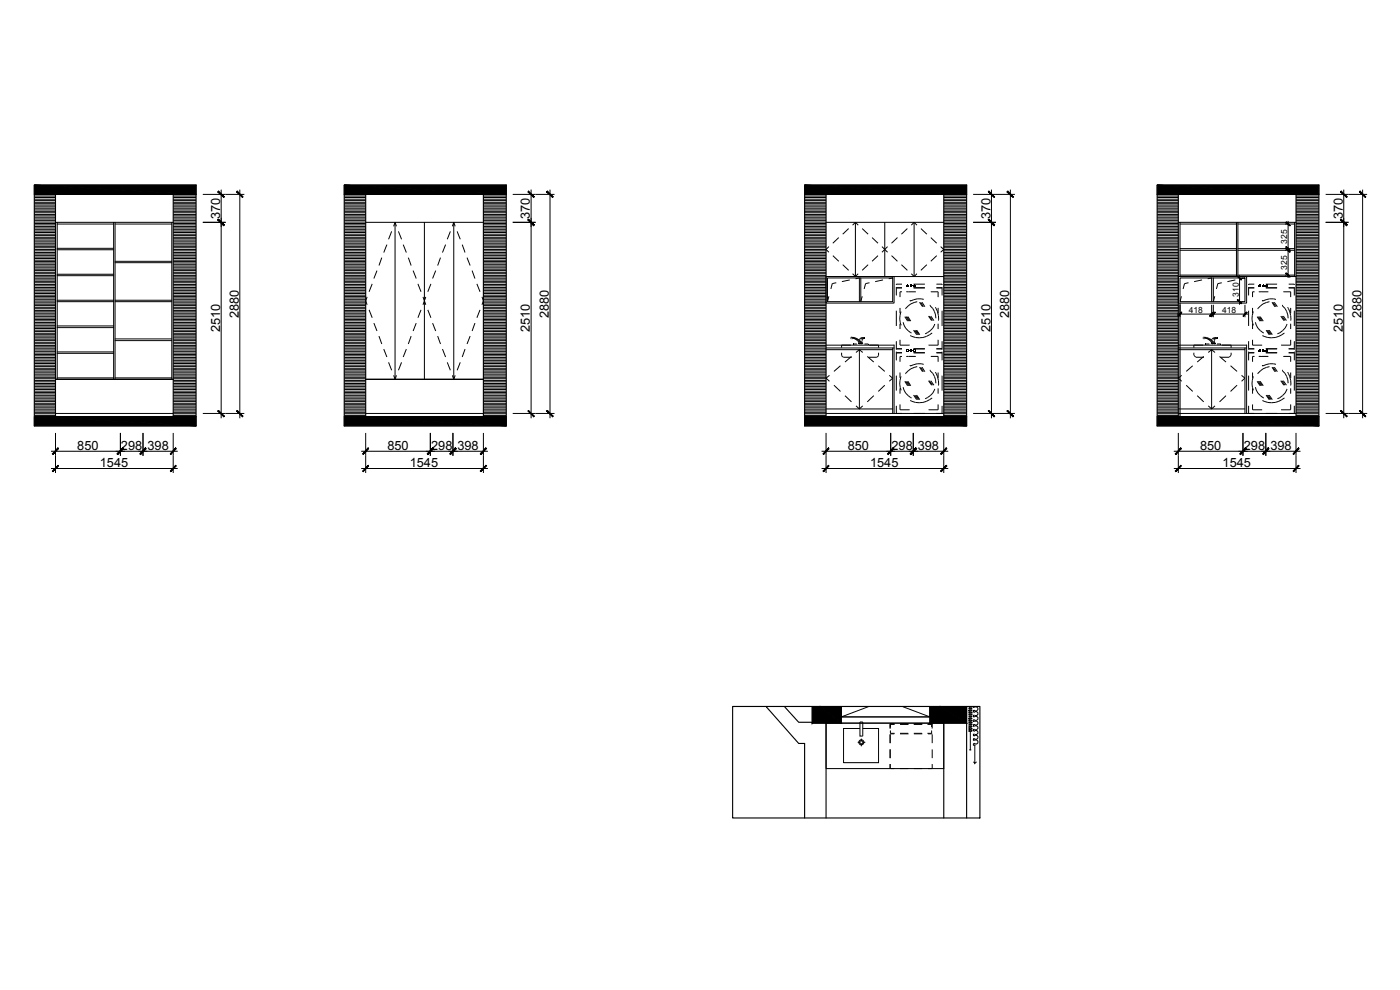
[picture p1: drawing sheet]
<svg xmlns="http://www.w3.org/2000/svg" width="420mm" height="297mm" viewBox="0 0 420 297" stroke-linecap="round" stroke-linejoin="round" font-family="sans-serif">
<defs><g id="words">
<g font-size="3.8">
<text x="66" y="65.7" transform="rotate(-90 66 65.7)">370</text>
<text x="159" y="65.7" transform="rotate(-90 159 65.7)">370</text>
<text x="297.1" y="65.7" transform="rotate(-90 297.1 65.7)">370</text>
<text x="402.8" y="65.7" transform="rotate(-90 402.8 65.7)">370</text>
<text x="71.6" y="95.4" transform="rotate(-90 71.6 95.4)">2880</text>
<text x="164.6" y="95.4" transform="rotate(-90 164.6 95.4)">2880</text>
<text x="302.7" y="95.4" transform="rotate(-90 302.7 95.4)">2880</text>
<text x="408.4" y="95.4" transform="rotate(-90 408.4 95.4)">2880</text>
<text x="66" y="99.6" transform="rotate(-90 66 99.6)">2510</text>
<text x="159" y="99.6" transform="rotate(-90 159 99.6)">2510</text>
<text x="297.1" y="99.6" transform="rotate(-90 297.1 99.6)">2510</text>
<text x="402.8" y="99.6" transform="rotate(-90 402.8 99.6)">2510</text>
<text x="23.2" y="135">850</text>
<text x="36.3" y="135">298</text>
<text x="44.2" y="135">398</text>
<text x="116.2" y="135">850</text>
<text x="129.3" y="135">298</text>
<text x="137.2" y="135">398</text>
<text x="254.3" y="135">850</text>
<text x="267.4" y="135">298</text>
<text x="275.3" y="135">398</text>
<text x="360" y="135">850</text>
<text x="373.1" y="135">298</text>
<text x="381.1" y="135">398</text>
<text x="29.9" y="140.2">1545</text>
<text x="122.9" y="140.2">1545</text>
<text x="261" y="140.2">1545</text>
<text x="366.7" y="140.2">1545</text>
</g>
<g font-size="2.6">
<text x="386.1" y="73" transform="rotate(-90 386.1 73)">325</text>
<text x="386.1" y="80.9" transform="rotate(-90 386.1 80.9)">325</text>
<text x="371.6" y="89" transform="rotate(-90 371.6 89)">310</text>
<text x="356.6" y="93.9">418</text>
<text x="366.6" y="93.9">418</text>
</g>
</g></defs>
<g fill="#000" stroke="#000" stroke-width=".3">
<path d="M10.3 55.5l48.5 2.8h-48.5zM10.3 55.5h48.5v2.8zM103.3 55.5l48.6 2.8h-48.6zM103.3 55.5h48.6v2.8zM241.4 55.5l48.6 2.8h-48.6zM241.4 55.5h48.6v2.8zM347.1 55.5l48.5 2.8h-48.5zM347.1 55.5h48.5v2.8zM10.3 124.9l48.5 2.8h-48.5zM10.3 124.9h48.5v2.8zM103.3 124.9l48.6 2.8h-48.6zM103.3 124.9h48.6v2.8z"/>
<path d="M241.4 124.9l48.6 2.8h-48.6zM241.4 124.9h48.6v2.8zM347.1 124.9l48.5 2.8h-48.5zM347.1 124.9h48.5v2.8zM246 211.9h6.4v5zM282 211.9h8v5z"/>
<path d="M65.3 57.5l1.8 1.7 .2-.1zM65.3 57.5l.3-.2 1.7 1.8z"/>
<path d="M71 57.5l1.7 1.7 .2-.1zM71.2 57.3l1.7 1.8-1.9-1.6z"/>
<path d="M158.4 57.5l1.7 1.7 .1-.1zM158.5 57.3l1.7 1.8-1.8-1.6z"/>
<path d="M164 57.5l1.7 1.7 .2-.1zM164.2 57.3l1.7 1.8-1.9-1.6z"/>
<path d="M296.5 57.5l1.7 1.7 .1-.1zM296.6 57.3l1.7 1.8-1.8-1.6z"/>
<path d="M302.1 57.5l1.7 1.7 .2-.1zM302.3 57.3l1.7 1.8-1.9-1.6z"/>
<path d="M402.1 57.5l1.8 1.7 .2-.1zM402.3 57.3l1.8 1.8-2-1.6z"/>
<path d="M407.8 57.5l1.7 1.7 .2-.1zM408 57.3l1.7 1.8-1.9-1.6z"/>
<path d="M65.3 65.9l2 1.5-1.7-1.6zM65.3 65.9l2 1.5-.2 .3z"/>
<path d="M65.3 65.9l1.8 1.8 .2-.3zM65.3 65.9l.3-.1 1.7 1.6z"/>
<path d="M158.4 65.9l1.8 1.5-1.7-1.6zM158.4 65.9l1.8 1.5-.1 .3z"/>
<path d="M158.4 65.9l1.7 1.8 .1-.3zM158.4 65.9l.1-.1 1.7 1.6z"/>
<path d="M296.6 65.8l-.1 .1 1.8 1.5zM296.5 65.9l1.8 1.5-.1 .3z"/>
<path d="M296.5 65.9l1.7 1.8 .1-.3zM296.5 65.9l.1-.1 1.7 1.6z"/>
<path d="M385.7 74.1l1.3 1-1.1-1.1zM385.7 74.1l1.3 1-.1 .1z"/>
<path d="M385.7 74.6l1.3 1zM385.7 74.6l.2-.2 1.1 1.2z"/>
<path d="M385.7 66.7l1.3 1zM385.7 66.7l.2-.2 1.1 1.2z"/>
<path d="M402.3 65.8l-.2 .1 2 1.5zM402.1 65.9l2 1.5-.2 .3z"/>
<path d="M402.1 65.9l1.8 1.8 .2-.3zM402.3 65.8l1.8 1.6-2-1.5z"/>
<path d="M354.5 93.6l-1 1.3zM353.3 94.7l1.2-1.1-1 1.3z"/>
<path d="M362.8 94.7l.1 .2 1.1-1.3zM364 93.6l.1 .1-1.2 1.2z"/>
<path d="M364.5 93.6l-1.1 1.3zM363.3 94.7l1.2-1.1-1.1 1.3z"/>
<path d="M371.1 90l1.3 1-1.1-1.2zM371.1 90l1.3 1z"/>
<path d="M371.1 82.9l1.2 1.1 .1-.1zM371.1 82.9l.2-.1 1.1 1.1z"/>
<path d="M372.8 94.7l.1 .2 1-1.3zM373.9 93.6l.2 .1-1.2 1.2z"/>
<path d="M385.7 81.9l1.3 1.1-1.1-1.2zM385.7 81.9l1.3 1.1z"/>
<path d="M17.4 134.3l-1.5 2 1.7-1.7zM17.4 134.3l-1.5 2-.2-.2z"/>
<path d="M17.4 139.6l-1.5 1.8 1.7-1.6zM17.4 139.6l-1.5 1.8-.2-.1z"/>
<path d="M35.1 136.1l.2 .2 1.6-2zM36.9 134.3l.2 .3-1.8 1.7z"/>
<path d="M36.9 134.3l-1.6 2 1.8-1.7zM35.1 136.1l1.8-1.8-1.6 2z"/>
<path d="M43.7 134.3l-1.7 1.8 .1 .2zM43.7 134.3l.1 .3-1.7 1.7z"/>
<path d="M43.7 134.3l-1.6 2 1.7-1.7zM43.7 134.3l-1.6 2-.1-.2z"/>
<path d="M52.7 134.3l-1.7 1.8 .2 .2zM52.7 134.3l.2 .3-1.7 1.7z"/>
<path d="M65.3 123.2l2 1.7-1.7-1.8zM65.3 123.2l2 1.7-.2 .1z"/>
<path d="M71 123.2l1.9 1.7-1.7-1.8zM71 123.2l1.9 1.7-.2 .1z"/>
<path d="M110.5 134.3l-1.6 2 1.7-1.7zM110.5 134.3l-1.6 2-.1-.2z"/>
<path d="M110.5 139.6l-1.6 1.8 1.7-1.6zM110.5 139.6l-1.6 1.8-.1-.1z"/>
<path d="M129.8 134.3l-1.6 1.8 .1 .2zM129.8 134.3l.2 .3-1.7 1.7z"/>
<path d="M129.8 134.3l-1.5 2 1.7-1.7zM129.8 134.3l-1.5 2-.1-.2z"/>
<path d="M136.6 134.3l-1.7 1.8 .2 .2zM136.6 134.3l.3 .3-1.8 1.7z"/>
<path d="M136.6 134.3l-1.5 2 1.8-1.7zM136.6 134.3l-1.5 2-.2-.2z"/>
<path d="M145.8 134.3l-1.8 1.8 .2 .2zM145.8 134.3l.1 .3-1.7 1.7z"/>
<path d="M158.5 123.1l-.1 .1 1.8 1.7zM158.4 123.2l1.8 1.7-.1 .1z"/>
<path d="M164 123.2l1.9 1.7-1.7-1.8zM164 123.2l1.9 1.7-.2 .1z"/>
<path d="M248.5 134.3l-1.5 2 1.7-1.7zM248.5 134.3l-1.5 2-.1-.2z"/>
<path d="M248.5 139.6l-1.5 1.8 1.7-1.6zM248.5 139.6l-1.5 1.8-.1-.1z"/>
<path d="M267.9 134.3l-1.7 1.8 .2 .2zM267.9 134.3l.2 .3-1.7 1.7z"/>
<path d="M267.9 134.3l-1.5 2 1.7-1.7zM267.9 134.3l-1.5 2-.2-.2z"/>
<path d="M274.7 134.3l-1.7 1.8 .2 .2zM274.7 134.3l.3 .3-1.8 1.7z"/>
<path d="M274.7 134.3l-1.5 2 1.8-1.7zM274.7 134.3l-1.5 2-.2-.2z"/>
<path d="M282.1 136.1l.2 .2 1.6-2zM283.9 134.3l.1 .3-1.7 1.7z"/>
<path d="M296.6 123.1l-.1 .1 1.8 1.7zM296.5 123.2l1.8 1.7-.1 .1z"/>
<path d="M302.1 123.2l1.9 1.7-1.7-1.8zM302.1 123.2l1.9 1.7-.2 .1z"/>
<path d="M354.2 134.3l-1.5 2 1.7-1.7zM354.2 134.3l-1.5 2-.2-.2z"/>
<path d="M354.2 139.6l-1.5 1.8 1.7-1.6zM354.2 139.6l-1.5 1.8-.2-.1z"/>
<path d="M373.6 134.3l-1.7 1.8 .2 .2zM373.6 134.3l.3 .3-1.8 1.7z"/>
<path d="M373.6 134.3l-1.5 2 1.8-1.7zM373.6 134.3l-1.5 2-.2-.2z"/>
<path d="M380.5 134.3l-1.7 1.8 .1 .2zM380.5 134.3l.1 .3-1.7 1.7z"/>
<path d="M380.5 134.3l-1.6 2 1.7-1.7zM380.5 134.3l-1.6 2-.1-.2z"/>
<path d="M389.5 134.3l-1.7 1.8 .2 .2zM389.5 134.3l.2 .3-1.7 1.7z"/>
<path d="M402.3 123.1l-.2 .1 2 1.7zM402.1 123.2l2 1.7-.2 .1z"/>
<path d="M408 123.1l-.2 .1 1.9 1.7zM407.8 123.2l1.9 1.7-.2 .1z"/>
<path d="M51 141.3l.2 .1 1.5-1.8zM52.7 139.6l.2 .2-1.7 1.6z"/>
<path d="M144 141.3l.2 .1 1.6-1.8zM145.8 139.6l.1 .2-1.7 1.6z"/>
<path d="M282.1 141.3l.2 .1 1.6-1.8zM283.9 139.6l.1 .2-1.7 1.6z"/>
<path d="M387.8 141.3l.2 .1 1.5-1.8zM389.5 139.6l.2 .2-1.7 1.6z"/>
<path d="M243.6 211.9h2.4l-2.4 5zM246 211.9l-2.4 5h8.8z"/>
<path d="M278.9 211.9h3.1l-3.1 5zM282 211.9l-3.1 5h11.1z"/>
</g>
<g fill="none" stroke="#000" stroke-width=".34">
<path d="M10.3 55.5h48.5v72.2h-48.5zM10.3 58.3h48.5M16.6 58.3v66.6M52 58.3v66.6M103.3 55.5h48.6v72.2h-48.6zM103.3 58.3h48.6M109.7 58.3v66.6M145 58.3v66.6M241.4 55.5h48.6v72.2h-48.6zM241.4 58.3h48.6M247.8 58.3v66.6M283.1 58.3v66.6"/>
<path d="M347.1 55.5h48.5v72.2h-48.5zM347.1 58.3h48.5M353.5 58.3v66.6M388.8 58.3v66.6M354 90.9v34M10.3 124.9h48.5M103.3 124.9h48.6M241.4 124.9h48.6M347.1 124.9h48.5M219.8 211.9h74.1v33.4h-74.1zM229.9 211.9l9.7 11.1h1.8v22.3M235.4 211.9l4.2 4.7h4"/>
<path d="M243.6 211.9v5h8.8v-5M247.8 216.9v28.4M278.9 211.9v5h11.1M283.1 216.9v28.4M290 211.9v33.4"/>
</g>
<g fill="none" stroke="#000" stroke-width=".3">
<path d="M10.3 58.4h6.3M10.3 58.8h6.3M10.3 59.2h6.3M10.3 59.7h6.3M52 58.4h6.8M52 58.8h6.8M52 59.2h6.8M52 59.7h6.8M60.8 58.3h12.5M66.3 56.9v68.5M71.9 56.9v68.5M103.3 58.4h6.4"/>
<path d="M103.3 58.8h6.4M103.3 59.2h6.4M103.3 59.7h6.4M145 58.4h6.9M145 58.8h6.9M145 59.2h6.9M145 59.7h6.9M153.8 58.3h12.5M159.3 56.9v68.5M165 56.9v68.5M241.4 58.4h6.4M241.4 58.8h6.4"/>
<path d="M241.4 59.2h6.4M241.4 59.7h6.4M283.1 58.4h6.9M283.1 58.8h6.9M283.1 59.2h6.9M283.1 59.7h6.9M291.9 58.3h12.5M297.4 56.9v68.5M303.1 56.9v68.5M347.1 58.4h6.4M347.1 58.8h6.4M347.1 59.2h6.4"/>
<path d="M347.1 59.7h6.4M388.8 58.4h6.8M388.8 58.8h6.8M388.8 59.2h6.8M388.8 59.7h6.8M397.6 58.3h12.5M403.1 56.9v68.5M408.7 56.9v68.5M10.3 60.2h6.3M10.3 60.7h6.3M10.3 61.1h6.3M10.3 61.5h6.3"/>
<path d="M10.3 62h6.3M10.3 62.5h6.3M10.3 63h6.3M10.3 63.4h6.3M10.3 63.8h6.3M10.3 64.3h6.3M10.3 64.7h6.3M10.3 65.2h6.3M10.3 65.7h6.3M10.3 66.1h6.3M10.3 66.6h6.3M10.3 67h6.3"/>
<path d="M10.3 67.4h6.3M10.3 68h6.3M10.3 68.4h6.3M10.3 68.9h6.3M10.3 69.3h6.3M10.3 69.7h6.3M10.3 70.2h6.3M10.3 70.7h6.3M10.3 71.2h6.3M10.3 71.6h6.3M10.3 72h6.3M10.3 72.5h6.3"/>
<path d="M10.3 73h6.3M10.3 73.5h6.3M10.3 73.9h6.3M10.3 74.3h6.3M10.3 74.8h6.3M10.3 75.2h6.3M10.3 75.7h6.3M10.3 76.2h6.3M10.3 76.6h6.3M10.3 77.1h6.3M10.3 77.5h6.3M10.3 78h6.3"/>
<path d="M10.3 78.5h6.3M10.3 78.9h6.3M10.3 79.4h6.3M10.3 79.8h6.3M16.6 66.7h35.4M17.2 67.2h16.9M17.2 66.7v47.1M17.2 74.5h16.9M17.2 74.9h16.9M34.1 66.7v47.1M34.5 67.2h17M34.5 66.7v47.1"/>
<path d="M34.5 78.4h17M34.5 78.8h17M51.5 66.7v47.1M52 60.2h6.8M52 60.7h6.8M52 61.1h6.8M52 61.5h6.8M52 62h6.8M52 62.5h6.8M52 63h6.8M52 63.4h6.8M52 63.8h6.8"/>
<path d="M52 64.3h6.8M52 64.7h6.8M52 65.2h6.8M52 65.7h6.8M52 66.1h6.8M52 66.6h6.8M52 67h6.8M52 67.4h6.8M52 68h6.8M52 68.4h6.8M52 68.9h6.8M52 69.3h6.8"/>
<path d="M52 69.7h6.8M52 70.2h6.8M52 70.7h6.8M52 71.2h6.8M52 71.6h6.8M52 72h6.8M52 72.5h6.8M52 73h6.8M52 73.5h6.8M52 73.9h6.8M52 74.3h6.8M52 74.8h6.8"/>
<path d="M52 75.2h6.8M52 75.7h6.8M52 76.2h6.8M52 76.6h6.8M52 77.1h6.8M52 77.5h6.8M52 78h6.8M52 78.5h6.8M52 78.9h6.8M52 79.4h6.8M52 79.8h6.8M60.8 66.7h6.9"/>
<path d="M103.3 60.2h6.4M103.3 60.7h6.4M103.3 61.1h6.4M103.3 61.5h6.4M103.3 62h6.4M103.3 62.5h6.4M103.3 63h6.4M103.3 63.4h6.4M103.3 63.8h6.4M103.3 64.3h6.4M103.3 64.7h6.4M103.3 65.2h6.4"/>
<path d="M103.3 65.7h6.4M103.3 66.1h6.4M103.3 66.6h6.4M103.3 67h6.4M103.3 67.4h6.4M103.3 68h6.4M103.3 68.4h6.4M103.3 68.9h6.4M103.3 69.3h6.4M103.3 69.7h6.4M103.3 70.2h6.4M103.3 70.7h6.4"/>
<path d="M103.3 71.2h6.4M103.3 71.6h6.4M103.3 72h6.4M103.3 72.5h6.4M103.3 73h6.4M103.3 73.5h6.4M103.3 73.9h6.4M103.3 74.3h6.4M103.3 74.8h6.4M103.3 75.2h6.4M103.3 75.7h6.4M103.3 76.2h6.4"/>
<path d="M103.3 76.6h6.4M103.3 77.1h6.4M103.3 77.5h6.4M103.3 78h6.4M103.3 78.5h6.4M103.3 78.9h6.4M103.3 79.4h6.4M103.3 79.8h6.4M109.7 66.7h35.3M114.5 77.3l-.8 2.3M116 73.4l-.9 2.3M117.5 69.4l-.9 2.4"/>
<path d="M118.5 66.7v47.1M118.5 66.7l-.4 1.2M118.5 66.7l.4 1.2M119.5 69.4l.9 2.4M121 73.4l.9 2.3M122.5 77.3l.8 2.3M127.3 66.7v47.1M132.1 77.3l-.8 2.3M133.7 73.4l-1 2.3M135.1 69.4l-.9 2.4M136.1 66.7v47.1M136.1 66.7l-.4 1.2"/>
<path d="M136.1 66.7l.4 1.2M137.1 69.4l1 2.4M138.7 73.4l.8 2.3M140.1 77.3l.9 2.3M145 60.2h6.9M145 60.7h6.9M145 61.1h6.9M145 61.5h6.9M145 62h6.9M145 62.5h6.9M145 63h6.9M145 63.4h6.9"/>
<path d="M145 63.8h6.9M145 64.3h6.9M145 64.7h6.9M145 65.2h6.9M145 65.7h6.9M145 66.1h6.9M145 66.6h6.9M145 67h6.9M145 67.4h6.9M145 68h6.9M145 68.4h6.9M145 68.9h6.9"/>
<path d="M145 69.3h6.9M145 69.7h6.9M145 70.2h6.9M145 70.7h6.9M145 71.2h6.9M145 71.6h6.9M145 72h6.9M145 72.5h6.9M145 73h6.9M145 73.5h6.9M145 73.9h6.9M145 74.3h6.9"/>
<path d="M145 74.8h6.9M145 75.2h6.9M145 75.7h6.9M145 76.2h6.9M145 76.6h6.9M145 77.1h6.9M145 77.5h6.9M145 78h6.9M145 78.5h6.9M145 78.9h6.9M145 79.4h6.9M145 79.8h6.9"/>
<path d="M153.8 66.7h6.9M241.4 60.2h6.4M241.4 60.7h6.4M241.4 61.1h6.4M241.4 61.5h6.4M241.4 62h6.4M241.4 62.5h6.4M241.4 63h6.4M241.4 63.4h6.4M241.4 63.8h6.4M241.4 64.3h6.4M241.4 64.7h6.4"/>
<path d="M241.4 65.2h6.4M241.4 65.7h6.4M241.4 66.1h6.4M241.4 66.6h6.4M241.4 67h6.4M241.4 67.4h6.4M241.4 68h6.4M241.4 68.4h6.4M241.4 68.9h6.4M241.4 69.3h6.4M241.4 69.7h6.4M241.4 70.2h6.4"/>
<path d="M241.4 70.7h6.4M241.4 71.2h6.4M241.4 71.6h6.4M241.4 72h6.4M241.4 72.5h6.4M241.4 73h6.4M241.4 73.5h6.4M241.4 73.9h6.4M241.4 74.3h6.4M241.4 74.8h6.4M241.4 75.2h6.4M241.4 75.7h6.4"/>
<path d="M241.4 76.2h6.4M241.4 76.6h6.4M241.4 77.1h6.4M241.4 77.5h6.4M241.4 78h6.4M241.4 78.5h6.4M241.4 78.9h6.4M241.4 79.4h6.4M241.4 79.8h6.4M247.8 66.7h35.3M247.8 74.8l.8 .9M248.6 74l-.8 .8"/>
<path d="M249.8 76.7l1.8 1.7M251.6 71.3l-1.8 1.7M252.8 79.4l1.8 1.7M254.6 68.5l-1.8 1.7M256.6 66.7v16.2M256.6 66.7l-.9 .8M256.6 66.7l.8 .8M258.6 68.5l1.8 1.7M260.4 79.4l-1.8 1.7M261.6 71.3l1.8 1.7M263.4 76.7l-1.8 1.7M264.6 74l1.6 1.7"/>
<path d="M265.4 66.7v16.2M266.2 74l-1.6 1.7M267.4 76.7l1.8 1.7M269.2 71.3l-1.8 1.7M270.4 79.4l1.8 1.7M272.2 68.5l-1.8 1.7M274.2 66.7v16.2M274.2 66.7l-.8 .8M274.2 66.7l.9 .8M276.2 68.5l1.8 1.7M278 79.4l-1.8 1.7M279.2 71.3l1.8 1.7"/>
<path d="M281 76.7l-1.8 1.7M282.2 74l.9 .8M283.1 60.2h6.9M283.1 60.7h6.9M283.1 61.1h6.9M283.1 61.5h6.9M283.1 62h6.9M283.1 62.5h6.9M283.1 63h6.9M283.1 63.4h6.9M283.1 63.8h6.9M283.1 64.3h6.9"/>
<path d="M283.1 64.7h6.9M283.1 65.2h6.9M283.1 65.7h6.9M283.1 66.1h6.9M283.1 66.6h6.9M283.1 67h6.9M283.1 67.4h6.9M283.1 68h6.9M283.1 68.4h6.9M283.1 68.9h6.9M283.1 69.3h6.9M283.1 69.7h6.9"/>
<path d="M283.1 70.2h6.9M283.1 70.7h6.9M283.1 71.2h6.9M283.1 71.6h6.9M283.1 72h6.9M283.1 72.5h6.9M283.1 73h6.9M283.1 73.5h6.9M283.1 73.9h6.9M283.1 74.3h6.9M283.1 74.8h6.9M283.1 75.2h6.9"/>
<path d="M283.1 75.7h6.9M283.1 76.2h6.9M283.1 76.6h6.9M283.1 77.1h6.9M283.1 77.5h6.9M283.1 78h6.9M283.1 78.5h6.9M283.1 78.9h6.9M283.1 79.4h6.9M283.1 79.8h6.9M283.1 74.8l-.9 .9M291.9 66.7h6.9"/>
<path d="M347.1 60.2h6.4M347.1 60.7h6.4M347.1 61.1h6.4M347.1 61.5h6.4M347.1 62h6.4M347.1 62.5h6.4M347.1 63h6.4M347.1 63.4h6.4M347.1 63.8h6.4M347.1 64.3h6.4M347.1 64.7h6.4M347.1 65.2h6.4"/>
<path d="M347.1 65.7h6.4M347.1 66.1h6.4M347.1 66.6h6.4M347.1 67h6.4M347.1 67.4h6.4M347.1 68h6.4M347.1 68.4h6.4M347.1 68.9h6.4M347.1 69.3h6.4M347.1 69.7h6.4M347.1 70.2h6.4M347.1 70.7h6.4"/>
<path d="M347.1 71.2h6.4M347.1 71.6h6.4M347.1 72h6.4M347.1 72.5h6.4M347.1 73h6.4M347.1 73.5h6.4M347.1 73.9h6.4M347.1 74.3h6.4M347.1 74.8h6.4M347.1 75.2h6.4M347.1 75.7h6.4M347.1 76.2h6.4"/>
<path d="M347.1 76.6h6.4M347.1 77.1h6.4M347.1 77.5h6.4M347.1 78h6.4M347.1 78.5h6.4M347.1 78.9h6.4M347.1 79.4h6.4M347.1 79.8h6.4M353.5 66.7h35.3M354 66.7v16.2M354 67.2h16.9M354 75.1h16.9"/>
<path d="M354 74.6h16.9M370.9 66.7v16.2M371.3 67.2h17M371.3 66.7v16.2M371.3 75.1h17M371.3 74.6h17M386.4 66.3v17.1M388.3 66.7v16.2M388.8 60.2h6.8M388.8 60.7h6.8M388.8 61.1h6.8M388.8 61.5h6.8"/>
<path d="M388.8 62h6.8M388.8 62.5h6.8M388.8 63h6.8M388.8 63.4h6.8M388.8 63.8h6.8M388.8 64.3h6.8M388.8 64.7h6.8M388.8 65.2h6.8M388.8 65.7h6.8M388.8 66.1h6.8M388.8 66.6h6.8M388.8 67h6.8"/>
<path d="M388.8 67.4h6.8M388.8 68h6.8M388.8 68.4h6.8M388.8 68.9h6.8M388.8 69.3h6.8M388.8 69.7h6.8M388.8 70.2h6.8M388.8 70.7h6.8M388.8 71.2h6.8M388.8 71.6h6.8M388.8 72h6.8M388.8 72.5h6.8"/>
<path d="M388.8 73h6.8M388.8 73.5h6.8M388.8 73.9h6.8M388.8 74.3h6.8M388.8 74.8h6.8M388.8 75.2h6.8M388.8 75.7h6.8M388.8 76.2h6.8M388.8 76.6h6.8M388.8 77.1h6.8M388.8 77.5h6.8M388.8 78h6.8"/>
<path d="M388.8 78.5h6.8M388.8 78.9h6.8M388.8 79.4h6.8M388.8 79.8h6.8M397.6 66.7h6.9M10.3 80.3h6.3M10.3 80.7h6.3M10.3 81.2h6.3M10.3 81.7h6.3M10.3 82.1h6.3M10.3 82.6h6.3M10.3 83h6.3"/>
<path d="M10.3 83.4h6.3M10.3 84h6.3M10.3 84.4h6.3M10.3 84.8h6.3M10.3 85.3h6.3M10.3 85.7h6.3M10.3 86.2h6.3M10.3 86.7h6.3M10.3 87.1h6.3M10.3 87.6h6.3M10.3 88h6.3M10.3 88.5h6.3"/>
<path d="M10.3 89h6.3M10.3 89.4h6.3M10.3 89.9h6.3M10.3 90.3h6.3M10.3 90.8h6.3M10.3 91.2h6.3M10.3 91.7h6.3M10.3 92.2h6.3M10.3 92.6h6.3M10.3 93.1h6.3M10.3 93.5h6.3M10.3 93.9h6.3"/>
<path d="M10.3 94.5h6.3M10.3 94.9h6.3M10.3 95.4h6.3M10.3 95.8h6.3M10.3 96.2h6.3M10.3 96.7h6.3M10.3 97.2h6.3M10.3 97.7h6.3M10.3 98.1h6.3M10.3 98.5h6.3M10.3 99h6.3M10.3 99.5h6.3"/>
<path d="M10.3 100h6.3M17.2 90.5h16.9M17.2 90.1h16.9M17.2 82.3h16.9M17.2 82.7h16.9M17.2 97.8h16.9M17.2 98.3h16.9M34.5 90.5h17M34.5 90.1h17M52 80.3h6.8M52 80.7h6.8M52 81.2h6.8"/>
<path d="M52 81.7h6.8M52 82.1h6.8M52 82.6h6.8M52 83h6.8M52 83.4h6.8M52 84h6.8M52 84.4h6.8M52 84.8h6.8M52 85.3h6.8M52 85.7h6.8M52 86.2h6.8M52 86.7h6.8"/>
<path d="M52 87.1h6.8M52 87.6h6.8M52 88h6.8M52 88.5h6.8M52 89h6.8M52 89.4h6.8M52 89.9h6.8M52 90.3h6.8M52 90.8h6.8M52 91.2h6.8M52 91.7h6.8M52 92.2h6.8"/>
<path d="M52 92.6h6.8M52 93.1h6.8M52 93.5h6.8M52 93.9h6.8M52 94.5h6.8M52 94.9h6.8M52 95.4h6.8M52 95.8h6.8M52 96.2h6.8M52 96.7h6.8M52 97.2h6.8M52 97.7h6.8"/>
<path d="M52 98.1h6.8M52 98.5h6.8M52 99h6.8M52 99.5h6.8M52 100h6.8M103.3 80.3h6.4M103.3 80.7h6.4M103.3 81.2h6.4M103.3 81.7h6.4M103.3 82.1h6.4M103.3 82.6h6.4M103.3 83h6.4"/>
<path d="M103.3 83.4h6.4M103.3 84h6.4M103.3 84.4h6.4M103.3 84.8h6.4M103.3 85.3h6.4M103.3 85.7h6.4M103.3 86.2h6.4M103.3 86.7h6.4M103.3 87.1h6.4M103.3 87.6h6.4M103.3 88h6.4M103.3 88.5h6.4"/>
<path d="M103.3 89h6.4M103.3 89.4h6.4M103.3 89.9h6.4M103.3 90.3h6.4M103.3 90.8h6.4M103.3 91.2h6.4M103.3 91.7h6.4M103.3 92.2h6.4M103.3 92.6h6.4M103.3 93.1h6.4M103.3 93.5h6.4M103.3 93.9h6.4"/>
<path d="M103.3 94.5h6.4M103.3 94.9h6.4M103.3 95.4h6.4M103.3 95.8h6.4M103.3 96.2h6.4M103.3 96.7h6.4M103.3 97.2h6.4M103.3 97.7h6.4M103.3 98.1h6.4M103.3 98.5h6.4M103.3 99h6.4M103.3 99.5h6.4"/>
<path d="M103.3 100h6.4M110.1 89l-.4 1.2 .4 1.2M110.7 92.9l.9 2.4M111.6 85.1l-.9 2.4M112.2 96.9l.9 2.4M113.1 81.2l-.9 2.3M123.9 81.2l1 2.3M124.9 96.9l-1 2.4M125.4 85.1l.9 2.4M126.3 92.9l-.9 2.4M126.9 89l.8 2.4M127.7 89l-.8 2.4"/>
<path d="M128.3 92.9l1 2.4M129.3 85.1l-1 2.4M129.8 96.9l.9 2.4M130.7 81.2l-.9 2.3M141.6 81.2l.9 2.3M142.5 96.9l-.9 2.4M143.1 85.1l.9 2.4M144 92.9l-.9 2.4M144.6 89l.4 1.2-.4 1.2M145 80.3h6.9M145 80.7h6.9M145 81.2h6.9"/>
<path d="M145 81.7h6.9M145 82.1h6.9M145 82.6h6.9M145 83h6.9M145 83.4h6.9M145 84h6.9M145 84.4h6.9M145 84.8h6.9M145 85.3h6.9M145 85.7h6.9M145 86.2h6.9M145 86.7h6.9"/>
<path d="M145 87.1h6.9M145 87.6h6.9M145 88h6.9M145 88.5h6.9M145 89h6.9M145 89.4h6.9M145 89.9h6.9M145 90.3h6.9M145 90.8h6.9M145 91.2h6.9M145 91.7h6.9M145 92.2h6.9"/>
<path d="M145 92.6h6.9M145 93.1h6.9M145 93.5h6.9M145 93.9h6.9M145 94.5h6.9M145 94.9h6.9M145 95.4h6.9M145 95.8h6.9M145 96.2h6.9M145 96.7h6.9M145 97.2h6.9M145 97.7h6.9"/>
<path d="M145 98.1h6.9M145 98.5h6.9M145 99h6.9M145 99.5h6.9M145 100h6.9M241.4 80.3h6.4M241.4 80.7h6.4M241.4 81.2h6.4M241.4 81.7h6.4M241.4 82.1h6.4M241.4 82.6h6.4M241.4 83h6.4"/>
<path d="M241.4 83.4h6.4M241.4 84h6.4M241.4 84.4h6.4M241.4 84.8h6.4M241.4 85.3h6.4M241.4 85.7h6.4M241.4 86.2h6.4M241.4 86.7h6.4M241.4 87.1h6.4M241.4 87.6h6.4M241.4 88h6.4M241.4 88.5h6.4"/>
<path d="M241.4 89h6.4M241.4 89.4h6.4M241.4 89.9h6.4M241.4 90.3h6.4M241.4 90.8h6.4M241.4 91.2h6.4M241.4 91.7h6.4M241.4 92.2h6.4M241.4 92.6h6.4M241.4 93.1h6.4M241.4 93.5h6.4M241.4 93.9h6.4"/>
<path d="M241.4 94.5h6.4M241.4 94.9h6.4M241.4 95.4h6.4M241.4 95.8h6.4M241.4 96.2h6.4M241.4 96.7h6.4M241.4 97.2h6.4M241.4 97.7h6.4M241.4 98.1h6.4M241.4 98.5h6.4M241.4 99h6.4M241.4 99.5h6.4"/>
<path d="M241.4 100h6.4M247.8 82.9h20.4v8h-20.4zM247.8 82.9h35.3M248.2 83.4h19.6v7.1h-19.6zM248.6 88.9l-.4 1.6M250.8 84.8l-1.1 .3-.5 1.6M254.9 84l-2.4 .5M255.7 82.1l.9 .8M256.6 83.6l1.2-.2v7.1M257.4 82.1l-.8 .8M258.2 83.4v7.1l.4-1.6M260.8 84.8l-1.2 .3-.4 1.6"/>
<path d="M264.9 84l-2.4 .5M267.8 83.4l-1.2 .2M268.9 86.1v2.5M268.9 93.2v4.6M268.9 86.3h1.7M270 92.3v1.6M270 97.1v1.6M270.3 93.4a5.4 5.4 0 0 0 0 4.2M270.6 87.5h-.6v1.6M270.6 85.2h-1.7v.3M270.9 96.7a4.4 4.4 0 0 0 2.5 3.2M271.4 95l.9 1.3"/>
<path d="M271.7 95l.9 1.3M271.8 87.5h2.9M272 95l.9 1.3M272.3 95l.9 1.3M273 90.3h.1M273.4 82.1l.8 .8M274 99l1 1.4M274 86.3h3.4M274 85.2h3.4M274.4 99l.9 1.4M274.7 99l.9 1.4M275 99l.9 1.4"/>
<path d="M275.1 82.1l-.9 .8M275.1 90.5a5.1 5.1 0 0 0-3.5 2.2M275.8 90.6l.9 1.4M276.2 90.6l.8 1.4M276.6 90.6l.8 1.4M277.1 89.8a5.3 5.3 0 0 0-4.1 .5M278.5 94.8l1 1.3M278.8 94.8l.9 1.3M279 91.7h.1M279 91.7a4.8 4.8 0 0 1 1.7 3.8M279.2 87.5h2.2v1.6M279.2 94.8l.9 1.3"/>
<path d="M279.6 99.9a5.8 5.8 0 0 1-6.6 .7M280.4 97.2a4.3 4.3 0 0 1-2.9 2.9M280.6 92.2a5.7 5.7 0 0 1 .9 3.9M280.9 85.2h1.7v.3M280.9 86.3h1.7M281.4 92.3v1.6M281.4 97.1v1.6M282.6 86.1v2.5M282.6 93.2v4.6M283.1 80.3h6.9M283.1 80.7h6.9M283.1 81.2h6.9"/>
<path d="M283.1 81.7h6.9M283.1 82.1h6.9M283.1 82.6h6.9M283.1 83h6.9M283.1 83.4h6.9M283.1 84h6.9M283.1 84.4h6.9M283.1 84.8h6.9M283.1 85.3h6.9M283.1 85.7h6.9M283.1 86.2h6.9M283.1 86.7h6.9"/>
<path d="M283.1 87.1h6.9M283.1 87.6h6.9M283.1 88h6.9M283.1 88.5h6.9M283.1 89h6.9M283.1 89.4h6.9M283.1 89.9h6.9M283.1 90.3h6.9M283.1 90.8h6.9M283.1 91.2h6.9M283.1 91.7h6.9M283.1 92.2h6.9"/>
<path d="M283.1 92.6h6.9M283.1 93.1h6.9M283.1 93.5h6.9M283.1 93.9h6.9M283.1 94.5h6.9M283.1 94.9h6.9M283.1 95.4h6.9M283.1 95.8h6.9M283.1 96.2h6.9M283.1 96.7h6.9M283.1 97.2h6.9M283.1 97.7h6.9"/>
<path d="M283.1 98.1h6.9M283.1 98.5h6.9M283.1 99h6.9M283.1 99.5h6.9M283.1 100h6.9M347.1 80.3h6.4M347.1 80.7h6.4M347.1 81.2h6.4M347.1 81.7h6.4M347.1 82.1h6.4M347.1 82.6h6.4M347.1 83h6.4"/>
<path d="M347.1 83.4h6.4M347.1 84h6.4M347.1 84.4h6.4M347.1 84.8h6.4M347.1 85.3h6.4M347.1 85.7h6.4M347.1 86.2h6.4M347.1 86.7h6.4M347.1 87.1h6.4M347.1 87.6h6.4M347.1 88h6.4M347.1 88.5h6.4"/>
<path d="M347.1 89h6.4M347.1 89.4h6.4M347.1 89.9h6.4M347.1 90.3h6.4M347.1 90.8h6.4M347.1 91.2h6.4M347.1 91.7h6.4M347.1 92.2h6.4M347.1 92.6h6.4M347.1 93.1h6.4M347.1 93.5h6.4M347.1 93.9h6.4"/>
<path d="M347.1 94.5h6.4M347.1 94.9h6.4M347.1 95.4h6.4M347.1 95.8h6.4M347.1 96.2h6.4M347.1 96.7h6.4M347.1 97.2h6.4M347.1 97.7h6.4M347.1 98.1h6.4M347.1 98.5h6.4M347.1 99h6.4M347.1 99.5h6.4"/>
<path d="M347.1 100h6.4M353 94.2h21.4M353.5 82.9h20.4v8h-20.4zM353.5 82.9h35.3M354 83.4h19.4v7.1h-19.4zM354 91.4v3.7M354 82.5h16.9M354.4 88.9l-.4 1.6M356.5 84.8l-1.2 .3-.4 1.6M360.6 84l-2.4 .5M362.3 83.6l1.1-.2v7.1M363.4 91.4v3.7"/>
<path d="M364 83.4v7.1l.4-1.6M364 91.4v3.7M366.5 84.8l-1.2 .3-.4 1.6M370.6 84l-2.4 .5M371.3 82.5h17M371.8 82.5v8.9M372.5 90.5h.3M372.5 83.4h.3M373.4 91.4v3.7M373.4 83.4l-1.2 .2M374.5 86.3h1.7M374.5 86.1v2.5"/>
<path d="M374.5 93.2v4.6M375.7 92.3v1.6M375.7 97.1v1.6M376 93.4a5.4 5.4 0 0 0 0 4.2M376.2 85.2h-1.7v.3M376.3 87.5h-.6v1.6M376.6 96.7a4.4 4.4 0 0 0 2.5 3.2M377.1 95l.9 1.3M377.4 95l.9 1.3M377.6 87.5h2.9M377.8 95l.8 1.3M378 95l.9 1.3"/>
<path d="M378.7 90.3h.1M379.7 86.3h3.4M379.7 85.2h3.4M379.8 99l.9 1.4M380 99l1 1.4M380.4 99l.9 1.4M380.7 99l.9 1.4M380.8 90.5a5.1 5.1 0 0 0-3.6 2.2M381.6 90.6l.8 1.4M381.8 90.6l.9 1.4M382.2 90.6l1 1.4M382.7 89.8a5.3 5.3 0 0 0-4 .5"/>
<path d="M384.2 94.8l.9 1.3M384.5 94.8l1 1.3M384.7 91.7h.1M384.7 91.7a4.8 4.8 0 0 1 1.7 3.8M384.9 87.5h2.2v1.6M384.9 94.8l1 1.3M385.3 99.9a5.8 5.8 0 0 1-6.6 .7M386 97.2a4.3 4.3 0 0 1-2.8 2.9M386.2 92.2a5.7 5.7 0 0 1 .9 3.9M386.6 86.3h1.6M386.6 85.2h1.6v.3M387.1 92.3v1.6"/>
<path d="M387.1 97.1v1.6M388.2 86.1v2.5M388.2 93.2v4.6M388.8 80.3h6.8M388.8 80.7h6.8M388.8 81.2h6.8M388.8 81.7h6.8M388.8 82.1h6.8M388.8 82.6h6.8M388.8 83h6.8M388.8 83.4h6.8M388.8 84h6.8"/>
<path d="M388.8 84.4h6.8M388.8 84.8h6.8M388.8 85.3h6.8M388.8 85.7h6.8M388.8 86.2h6.8M388.8 86.7h6.8M388.8 87.1h6.8M388.8 87.6h6.8M388.8 88h6.8M388.8 88.5h6.8M388.8 89h6.8M388.8 89.4h6.8"/>
<path d="M388.8 89.9h6.8M388.8 90.3h6.8M388.8 90.8h6.8M388.8 91.2h6.8M388.8 91.7h6.8M388.8 92.2h6.8M388.8 92.6h6.8M388.8 93.1h6.8M388.8 93.5h6.8M388.8 93.9h6.8M388.8 94.5h6.8M388.8 94.9h6.8"/>
<path d="M388.8 95.4h6.8M388.8 95.8h6.8M388.8 96.2h6.8M388.8 96.7h6.8M388.8 97.2h6.8M388.8 97.7h6.8M388.8 98.1h6.8M388.8 98.5h6.8M388.8 99h6.8M388.8 99.5h6.8M388.8 100h6.8M10.3 100.4h6.3"/>
<path d="M10.3 100.8h6.3M10.3 101.3h6.3M10.3 101.7h6.3M10.3 102.2h6.3M10.3 102.7h6.3M10.3 103.1h6.3M10.3 103.6h6.3M10.3 104h6.3M10.3 104.4h6.3M10.3 105h6.3M10.3 105.4h6.3M10.3 105.9h6.3"/>
<path d="M10.3 106.3h6.3M10.3 106.7h6.3M10.3 107.2h6.3M10.3 107.7h6.3M10.3 108.2h6.3M10.3 108.6h6.3M10.3 109h6.3M10.3 109.5h6.3M10.3 110h6.3M10.3 110.5h6.3M10.3 110.9h6.3M10.3 111.3h6.3"/>
<path d="M10.3 111.8h6.3M10.3 112.2h6.3M10.3 112.7h6.3M10.3 113.2h6.3M10.3 113.6h6.3M10.3 114.1h6.3M10.3 114.5h6.3M10.3 115h6.3M10.3 115.5h6.3M10.3 115.9h6.3M10.3 116.4h6.3M10.3 116.8h6.3"/>
<path d="M10.3 117.3h6.3M10.3 117.7h6.3M10.3 118.2h6.3M10.3 118.7h6.3M10.3 119.1h6.3M10.3 119.6h6.3M17.2 113.3h16.9M17.2 105.5h16.9M17.2 106h16.9M34.5 102.2h17M34.5 101.7h17M34.5 113.3h17"/>
<path d="M52 113.8h-35.4h35.4M52 100.4h6.8M52 100.8h6.8M52 101.3h6.8M52 101.7h6.8M52 102.2h6.8M52 102.7h6.8M52 103.1h6.8M52 103.6h6.8M52 104h6.8M52 104.4h6.8M52 105h6.8"/>
<path d="M52 105.4h6.8M52 105.9h6.8M52 106.3h6.8M52 106.7h6.8M52 107.2h6.8M52 107.7h6.8M52 108.2h6.8M52 108.6h6.8M52 109h6.8M52 109.5h6.8M52 110h6.8M52 110.5h6.8"/>
<path d="M52 110.9h6.8M52 111.3h6.8M52 111.8h6.8M52 112.2h6.8M52 112.7h6.8M52 113.2h6.8M52 113.6h6.8M52 114.1h6.8M52 114.5h6.8M52 115h6.8M52 115.5h6.8M52 115.9h6.8"/>
<path d="M52 116.4h6.8M52 116.8h6.8M52 117.3h6.8M52 117.7h6.8M52 118.2h6.8M52 118.7h6.8M52 119.1h6.8M52 119.6h6.8M103.3 100.4h6.4M103.3 100.8h6.4M103.3 101.3h6.4M103.3 101.7h6.4"/>
<path d="M103.3 102.2h6.4M103.3 102.7h6.4M103.3 103.1h6.4M103.3 103.6h6.4M103.3 104h6.4M103.3 104.4h6.4M103.3 105h6.4M103.3 105.4h6.4M103.3 105.9h6.4M103.3 106.3h6.4M103.3 106.7h6.4M103.3 107.2h6.4"/>
<path d="M103.3 107.7h6.4M103.3 108.2h6.4M103.3 108.6h6.4M103.3 109h6.4M103.3 109.5h6.4M103.3 110h6.4M103.3 110.5h6.4M103.3 110.9h6.4M103.3 111.3h6.4M103.3 111.8h6.4M103.3 112.2h6.4M103.3 112.7h6.4"/>
<path d="M103.3 113.2h6.4M103.3 113.6h6.4M103.3 114.1h6.4M103.3 114.5h6.4M103.3 115h6.4M103.3 115.5h6.4M103.3 115.9h6.4M103.3 116.4h6.4M103.3 116.8h6.4M103.3 117.3h6.4M103.3 117.7h6.4M103.3 118.2h6.4"/>
<path d="M103.3 118.7h6.4M103.3 119.1h6.4M103.3 119.6h6.4M113.7 100.8l.8 2.4M115.1 104.7l.9 2.4M116.6 108.7l.9 2.4M118.1 112.6l.4 1.2M118.9 112.6l-.4 1.2M120.4 108.7l-.9 2.4M121.9 104.7l-.9 2.4M123.3 100.8l-.8 2.4M131.3 100.8l.8 2.4"/>
<path d="M132.7 104.7l1 2.4M134.2 108.7l.9 2.4M135.7 112.6l.4 1.2M136.5 112.6l-.4 1.2M138.1 108.7l-1 2.4M139.5 104.7l-.8 2.4M141 100.8l-.9 2.4M145 113.8h-35.3h35.3M145 100.4h6.9M145 100.8h6.9M145 101.3h6.9M145 101.7h6.9"/>
<path d="M145 102.2h6.9M145 102.7h6.9M145 103.1h6.9M145 103.6h6.9M145 104h6.9M145 104.4h6.9M145 105h6.9M145 105.4h6.9M145 105.9h6.9M145 106.3h6.9M145 106.7h6.9M145 107.2h6.9"/>
<path d="M145 107.7h6.9M145 108.2h6.9M145 108.6h6.9M145 109h6.9M145 109.5h6.9M145 110h6.9M145 110.5h6.9M145 110.9h6.9M145 111.3h6.9M145 111.8h6.9M145 112.2h6.9M145 112.7h6.9"/>
<path d="M145 113.2h6.9M145 113.6h6.9M145 114.1h6.9M145 114.5h6.9M145 115h6.9M145 115.5h6.9M145 115.9h6.9M145 116.4h6.9M145 116.8h6.9M145 117.3h6.9M145 117.7h6.9M145 118.2h6.9"/>
<path d="M145 118.7h6.9M145 119.1h6.9M145 119.6h6.9M241.4 100.4h6.4M241.4 100.8h6.4M241.4 101.3h6.4M241.4 101.7h6.4M241.4 102.2h6.4M241.4 102.7h6.4M241.4 103.1h6.4M241.4 103.6h6.4M241.4 104h6.4"/>
<path d="M241.4 104.4h6.4M241.4 105h6.4M241.4 105.4h6.4M241.4 105.9h6.4M241.4 106.3h6.4M241.4 106.7h6.4M241.4 107.2h6.4M241.4 107.7h6.4M241.4 108.2h6.4M241.4 108.6h6.4M241.4 109h6.4M241.4 109.5h6.4"/>
<path d="M241.4 110h6.4M241.4 110.5h6.4M241.4 110.9h6.4M241.4 111.3h6.4M241.4 111.8h6.4M241.4 112.2h6.4M241.4 112.7h6.4M241.4 113.2h6.4M241.4 113.6h6.4M241.4 114.1h6.4M241.4 114.5h6.4M241.4 115h6.4"/>
<path d="M241.4 115.5h6.4M241.4 115.9h6.4M241.4 116.4h6.4M241.4 116.8h6.4M241.4 117.3h6.4M241.4 117.7h6.4M241.4 118.2h6.4M241.4 118.7h6.4M241.4 119.1h6.4M241.4 119.6h6.4M247.8 103.5h20.4v20.5M247.8 104.4h20.4"/>
<path d="M247.8 104.9h20M248.8 112.6l-1 .8 1 1M250.2 115.5l1.9 1.9M252.1 109.7l-1.9 1.7M252.4 103.5v.8M252.4 105.8v.8l.6 .5M253 107.2h2.5M253.5 118.7l1.9 1.8M255.2 101.1a4 4 0 0 1 3.4 1.8M255.2 101.1v.1M255.3 101.5v.2M255.4 106.9l-1.9 1.7"/>
<path d="M255.6 101.5h.1M255.7 101.3l1.6 .9 .5 .6M255.7 101.3l1.9 .8 .7 .8M255.7 101.3v.1M255.7 101.6l-.1 .1M255.9 103.2h1.1M257.7 102.6l-.1 .6M257.8 104.9v17.8M257.8 104.9l1 .8M257.8 104.9l-1 .8M257.9 103.2h.1M257.9 101.7l-.1 .2"/>
<path d="M258.1 102.2h.1M258.4 103.2h.1M258.5 102.3l.3 .9M258.5 102.2h.1M258.8 102.9h.1M259.3 103.2h1.2M259.4 101.5l-.8 .2v.5M259.4 101.3l-.8-.1-.7 .4M259.5 101.5l-.7-.1-.7 .3M260.1 106.9l2 1.7M260.5 107.2h2.5M262.1 118.7l-2 1.8"/>
<path d="M263.5 109.7l1.9 1.7M263.5 103.5v.8M263.5 105.8v.8l-.5 .5M265.4 115.5l-1.9 1.9M266.8 112.6l1 .8-1 1M267.8 104.4v19.6M268.9 102.3v2.6M268.9 105.5v2.6M268.9 112.7v4.4M268.9 105.8h1.7M268.9 104.6h1.7M270 101.9v1.6h2.8"/>
<path d="M270 111.7v1.6M270 116.5v1.6M270.3 112.9a5.4 5.4 0 0 0 0 4.2M270.6 106.9h-.6v1.6M270.9 116.1a4.4 4.4 0 0 0 2.5 3.2M271.4 114.4l.9 1.3M271.7 114.4l.9 1.3M271.8 106.9h2.9M272 114.4l.9 1.3M272.3 114.4l.9 1.3M273 109.8h.1M274 118.5l1 1.4"/>
<path d="M274 105.8h3.4M274 104.6h3.4M274.4 118.5l.9 1.4M274.7 118.5l.9 1.4M275 118.5l.9 1.4M275.1 110a5.1 5.1 0 0 0-3.5 2.2M275.8 110.1l.9 1.4M276.2 110.1l.8 1.4M276.6 110.1l.8 1.4M277.1 109.3a5.3 5.3 0 0 0-4.1 .5M278.5 114.2l1 1.3M278.8 114.2l.9 1.3"/>
<path d="M279 111.2h.1M279 111.2a4.8 4.8 0 0 1 1.7 3.7M279.2 106.9h2.2v1.6M279.2 114.2l.9 1.3M279.6 119.3a5.8 5.8 0 0 1-6.6 .8M280.4 116.6a4.3 4.3 0 0 1-2.9 3M280.6 111.6a5.7 5.7 0 0 1 .9 4M280.9 105.8h1.7M280.9 104.6h1.7M281.4 101.9v1.6h-2.9M281.4 111.7v1.6M281.4 116.5v1.6"/>
<path d="M282.6 102.3v2.6M282.6 105.5v2.6M282.6 112.7v4.4M283.1 100.4h6.9M283.1 100.8h6.9M283.1 101.3h6.9M283.1 101.7h6.9M283.1 102.2h6.9M283.1 102.7h6.9M283.1 103.1h6.9M283.1 103.6h6.9M283.1 104h6.9"/>
<path d="M283.1 104.4h6.9M283.1 105h6.9M283.1 105.4h6.9M283.1 105.9h6.9M283.1 106.3h6.9M283.1 106.7h6.9M283.1 107.2h6.9M283.1 107.7h6.9M283.1 108.2h6.9M283.1 108.6h6.9M283.1 109h6.9M283.1 109.5h6.9"/>
<path d="M283.1 110h6.9M283.1 110.5h6.9M283.1 110.9h6.9M283.1 111.3h6.9M283.1 111.8h6.9M283.1 112.2h6.9M283.1 112.7h6.9M283.1 113.2h6.9M283.1 113.6h6.9M283.1 114.1h6.9M283.1 114.5h6.9M283.1 115h6.9"/>
<path d="M283.1 115.5h6.9M283.1 115.9h6.9M283.1 116.4h6.9M283.1 116.8h6.9M283.1 117.3h6.9M283.1 117.7h6.9M283.1 118.2h6.9M283.1 118.7h6.9M283.1 119.1h6.9M283.1 119.6h6.9M347.1 100.4h6.4M347.1 100.8h6.4"/>
<path d="M347.1 101.3h6.4M347.1 101.7h6.4M347.1 102.2h6.4M347.1 102.7h6.4M347.1 103.1h6.4M347.1 103.6h6.4M347.1 104h6.4M347.1 104.4h6.4M347.1 105h6.4M347.1 105.4h6.4M347.1 105.9h6.4M347.1 106.3h6.4"/>
<path d="M347.1 106.7h6.4M347.1 107.2h6.4M347.1 107.7h6.4M347.1 108.2h6.4M347.1 108.6h6.4M347.1 109h6.4M347.1 109.5h6.4M347.1 110h6.4M347.1 110.5h6.4M347.1 110.9h6.4M347.1 111.3h6.4M347.1 111.8h6.4"/>
<path d="M347.1 112.2h6.4M347.1 112.7h6.4M347.1 113.2h6.4M347.1 113.6h6.4M347.1 114.1h6.4M347.1 114.5h6.4M347.1 115h6.4M347.1 115.5h6.4M347.1 115.9h6.4M347.1 116.4h6.4M347.1 116.8h6.4M347.1 117.3h6.4"/>
<path d="M347.1 117.7h6.4M347.1 118.2h6.4M347.1 118.7h6.4M347.1 119.1h6.4M347.1 119.6h6.4M353.5 103.5h20.4v20.5M353.5 104.4h20.4M353.5 104.9h19.9M354.5 112.6l-1 .8 1 1M355.8 115.5l2 1.9M357.8 109.7l-2 1.7M358.1 103.5v.8"/>
<path d="M358.1 105.8v.8M358.2 106.6l.5 .5M358.7 107.2h2.5M359.1 118.7l2 1.8M360.9 101.1v.1M361 101.5v.2M361 101.1a3.7 3.7 0 0 1 3.3 1.8M361.1 106.9l-2 1.7M361.2 101.5h.1M361.3 101.6l-.1 .1M361.3 101.4a2.98 2.98 0 0 1 2.7 1.5M361.4 101.3l1.6 .9 .5 .6"/>
<path d="M361.6 103.2h1.2M363.3 102.9h.1M363.4 102.6v.6M363.4 104.9v17.8M363.4 104.9l1.1 .8M363.4 104.9l-1 .8M363.5 102.9h.1M363.5 101.7l-.1 .2M363.6 103.2h.2M363.8 102.2h.1M364.1 103.2h.2M364.1 102.2h.2"/>
<path d="M364.2 102.3l.3 .9M364.3 101.7v.5M364.4 101.7l.7-.2-.6-.1-.7 .3M365.1 103.2h1.1M365.1 101.3l-.7-.1-.8 .4M365.8 106.9l2 1.7M366.2 107.2h2.5M367.8 118.7l-2 1.8M369.1 109.7l2 1.7M369.2 106.6l-.5 .5M369.3 103.5v.8M369.3 105.8v.8"/>
<path d="M371.1 115.5l-2 1.9M372.4 112.6l1 .8-1 1M373.4 104.4v19.6M374.5 105.8h1.7M374.5 104.6h1.7M374.5 102.3v2.6M374.5 105.5v2.6M374.5 112.7v4.4M375.7 101.9v1.6h2.9M375.7 111.7v1.6M375.7 116.5v1.6M376 112.9a5.4 5.4 0 0 0 0 4.2"/>
<path d="M376.3 106.9h-.6v1.6M376.6 116.1a4.4 4.4 0 0 0 2.5 3.2M377.1 114.4l.9 1.3M377.4 114.4l.9 1.3M377.6 106.9h2.9M377.8 114.4l.8 1.3M378 114.4l.9 1.3M378.7 109.8h.1M379.7 105.8h3.4M379.7 104.6h3.4M379.8 118.5l.9 1.4M380 118.5l1 1.4"/>
<path d="M380.4 118.5l.9 1.4M380.7 118.5l.9 1.4M380.8 110a5.1 5.1 0 0 0-3.6 2.2M381.6 110.1l.8 1.4M381.8 110.1l.9 1.4M382.2 110.1l1 1.4M382.7 109.3a5.3 5.3 0 0 0-4 .5M384.2 114.2l.9 1.3M384.5 114.2l1 1.3M384.7 111.2h.1M384.7 111.2a4.8 4.8 0 0 1 1.7 3.7M384.9 106.9h2.2v1.6"/>
<path d="M384.9 114.2l1 1.3M385.3 119.3a5.8 5.8 0 0 1-6.6 .8M386 116.6a4.3 4.3 0 0 1-2.8 3M386.2 111.6a5.7 5.7 0 0 1 .9 4M386.6 105.8h1.6M386.6 104.6h1.6M387.1 101.9v1.6h-2.8M387.1 111.7v1.6M387.1 116.5v1.6M388.2 102.3v2.6M388.2 105.5v2.6M388.2 112.7v4.4"/>
<path d="M388.8 100.4h6.8M388.8 100.8h6.8M388.8 101.3h6.8M388.8 101.7h6.8M388.8 102.2h6.8M388.8 102.7h6.8M388.8 103.1h6.8M388.8 103.6h6.8M388.8 104h6.8M388.8 104.4h6.8M388.8 105h6.8M388.8 105.4h6.8"/>
<path d="M388.8 105.9h6.8M388.8 106.3h6.8M388.8 106.7h6.8M388.8 107.2h6.8M388.8 107.7h6.8M388.8 108.2h6.8M388.8 108.6h6.8M388.8 109h6.8M388.8 109.5h6.8M388.8 110h6.8M388.8 110.5h6.8M388.8 110.9h6.8"/>
<path d="M388.8 111.3h6.8M388.8 111.8h6.8M388.8 112.2h6.8M388.8 112.7h6.8M388.8 113.2h6.8M388.8 113.6h6.8M388.8 114.1h6.8M388.8 114.5h6.8M388.8 115h6.8M388.8 115.5h6.8M388.8 115.9h6.8M388.8 116.4h6.8"/>
<path d="M388.8 116.8h6.8M388.8 117.3h6.8M388.8 117.7h6.8M388.8 118.2h6.8M388.8 118.7h6.8M388.8 119.1h6.8M388.8 119.6h6.8M10.3 120h6.3M10.3 120.4h6.3M10.3 121h6.3M10.3 121.4h6.3M10.3 121.8h6.3"/>
<path d="M10.3 122.3h6.3M10.3 122.7h6.3M10.3 123.2h6.3M10.3 123.7h6.3M10.3 124.1h6.3M10.3 124.6h6.3M15.3 135.4h38M16.6 124h35.4M16.6 129.8v12.1M36.1 129.8v6.9M42.9 129.8v6.9M52 120h6.8"/>
<path d="M52 120.4h6.8M52 121h6.8M52 121.4h6.8M52 121.8h6.8M52 122.3h6.8M52 122.7h6.8M52 123.2h6.8M52 123.7h6.8M52 124.1h6.8M52 124.6h6.8M52 129.8v12.1M60.8 124h12.5"/>
<path d="M103.3 120h6.4M103.3 120.4h6.4M103.3 121h6.4M103.3 121.4h6.4M103.3 121.8h6.4M103.3 122.3h6.4M103.3 122.7h6.4M103.3 123.2h6.4M103.3 123.7h6.4M103.3 124.1h6.4M103.3 124.6h6.4M108.3 135.4h38.1"/>
<path d="M109.7 124h35.3M109.7 129.8v12.1M129.1 129.8v6.9M135.9 129.8v6.9M145 120h6.9M145 120.4h6.9M145 121h6.9M145 121.4h6.9M145 121.8h6.9M145 122.3h6.9M145 122.7h6.9M145 123.2h6.9"/>
<path d="M145 123.7h6.9M145 124.1h6.9M145 124.6h6.9M145 129.8v12.1M153.8 124h12.5M241.4 120h6.4M241.4 120.4h6.4M241.4 121h6.4M241.4 121.4h6.4M241.4 121.8h6.4M241.4 122.3h6.4M241.4 122.7h6.4"/>
<path d="M241.4 123.2h6.4M241.4 123.7h6.4M241.4 124.1h6.4M241.4 124.6h6.4M246.4 135.4h38M247.8 124h35.3M247.8 129.8v12.1M247.8 122.7h20M256.8 121.7l1 1M258.8 121.7l-1 1M267.2 129.8v6.9M268.9 121.7v2.3"/>
<path d="M270 121.3v1.6h2.8M273.9 129.8v6.9M281.4 121.3v1.6h-2.9M282.6 121.7v2.3M283.1 120h6.9M283.1 120.4h6.9M283.1 121h6.9M283.1 121.4h6.9M283.1 121.8h6.9M283.1 122.3h6.9M283.1 122.7h6.9M283.1 123.2h6.9"/>
<path d="M283.1 123.7h6.9M283.1 124.1h6.9M283.1 124.6h6.9M283.1 129.8v12.1M291.9 124h12.5M347.1 120h6.4M347.1 120.4h6.4M347.1 121h6.4M347.1 121.4h6.4M347.1 121.8h6.4M347.1 122.3h6.4M347.1 122.7h6.4"/>
<path d="M347.1 123.2h6.4M347.1 123.7h6.4M347.1 124.1h6.4M347.1 124.6h6.4M352.1 135.4h38M353.5 124h35.3M353.5 122.7h19.9M353.5 129.8v12.1M362.4 121.7l1 1M364.5 121.7l-1.1 1M372.8 129.8v6.9M374.5 121.7v2.3"/>
<path d="M375.7 121.3v1.6h2.9M379.7 129.8v6.9M387.1 121.3v1.6h-2.8M388.2 121.7v2.3M388.8 120h6.8M388.8 120.4h6.8M388.8 121h6.8M388.8 121.4h6.8M388.8 121.8h6.8M388.8 122.3h6.8M388.8 122.7h6.8M388.8 123.2h6.8"/>
<path d="M388.8 123.7h6.8M388.8 124.1h6.8M388.8 124.6h6.8M388.8 129.8v12.1M397.6 124h12.5M15.3 140.5h38M108.3 140.5h38.1M246.4 140.5h38M352.1 140.5h38M247.8 216.9h35.3v13.6h-35.3zM252.4 216.9h26.5M257.9 218.5h-4.9v10.2h10.5v-10.2h-4.7"/>
<path d="M257.9 216.5h.9v4.3h-.9zM260.7 211.9l-8.3 3.1M267.1 219.1v.8h1.3M268.3 217.1h-1.3v1.4M268.4 217.2h-1.3v.9M270 217.1h2.5M270 217.2h2.4M270 219.9h2.4M270.6 211.9l8.3 3.1h-26.5v-3.1v3.1h26.5v-3.1M274.1 217.1h2.6M274.1 217.2h2.5M274.1 219.9h2.5"/>
<path d="M278.2 217.2h1.3v.9M278.4 217.1h1.2v1.4M279.5 219.1v.8h-1.3M290.6 211.9h.4M291.5 211.9l-.9 .6 1-.2-1 .8 .1 .1 .9-.2-1 .7 .2 .1 .8-.2-1 .7 .2 .1 .8-.2-1 .7 1-.1-1 .7 .1 .2 .9-.3-1 .7 .2 .2 .8-.3-1 .7 .2 .2 .8-.3-1 .8 1-.2-1 .8 .1 .2 .9-.3-1 .7 .2 .1 .8-.2-1 .7 .2 .1 .8-.2-.5 .4v5.5M292 211.9l.1 .2a.78 .78 0 0 1 .8 0 .78 .78 0 0 1 .4 .7l-.4 .4h-.4a.29 .29 0 0 0-.4-.1 .29 .29 0 0 0 0 .4 .29 .29 0 0 0 .4 0 .63 .63 0 0 1 .8 .7 .63 .63 0 0 1-1.1 .3l-.2 .1 .2 .4a.67 .67 0 0 1 .9 0 .67 .67 0 0 1 0 .9 .67 .67 0 0 1-.9 0l-.1 .5a.74 .74 0 0 1 .9-.1 .74 .74 0 0 1 .3 .9l-.4 .3-.7-.2-.2 .1 .1 .4a.78 .78 0 0 1 .8-.1 .78 .78 0 0 1 .4 .8l-.4 .4-.8-.2-.1 .5 .2 .1a.69 .69 0 0 1 .9-.1 .69 .69 0 0 1 0 1 .69 .69 0 0 1-.9 0l-.2 .1 .2 .4a.67 .67 0 0 1 .9-.1 .67 .67 0 0 1 0 1 .67 .67 0 0 1-.9-.1l-.1 .1a.25 .25 0 0 0-.1 .4 .25 .25 0 0 0 .3 0 .66 .66 0 0 1 .9 .2 .66 .66 0 0 1-.1 .9 .66 .66 0 0 1-.9-.1l-.2 .4h.4v5.3M257.3 222.6h.8M258.4 221.5v.9M258.4 223v.8M258.7 222.6h.9M267 220.1h1.3M267 220.3v2.6"/>
<path d="M267 224.8v2.6M267 229.2v1.3h1.3M270 220.1h2.5M270 230.5h2.5M274.1 220.1h2.6M274.1 230.5h2.6M278.4 220.1h1.2M279.6 220.3v2.6M279.6 224.8v2.6M279.6 229.2v1.3h-1.2M290.8 224.8l.2 .2M291.3 224.8l-.2 .2"/>
<path d="M292 228.5l.4 .5 .5-.5"/>
<circle cx="258.4" cy="222.6" r=".51"/>
<circle cx="258.4" cy="222.6" r=".76"/>
</g>
<use href="#words"/>
</svg>
